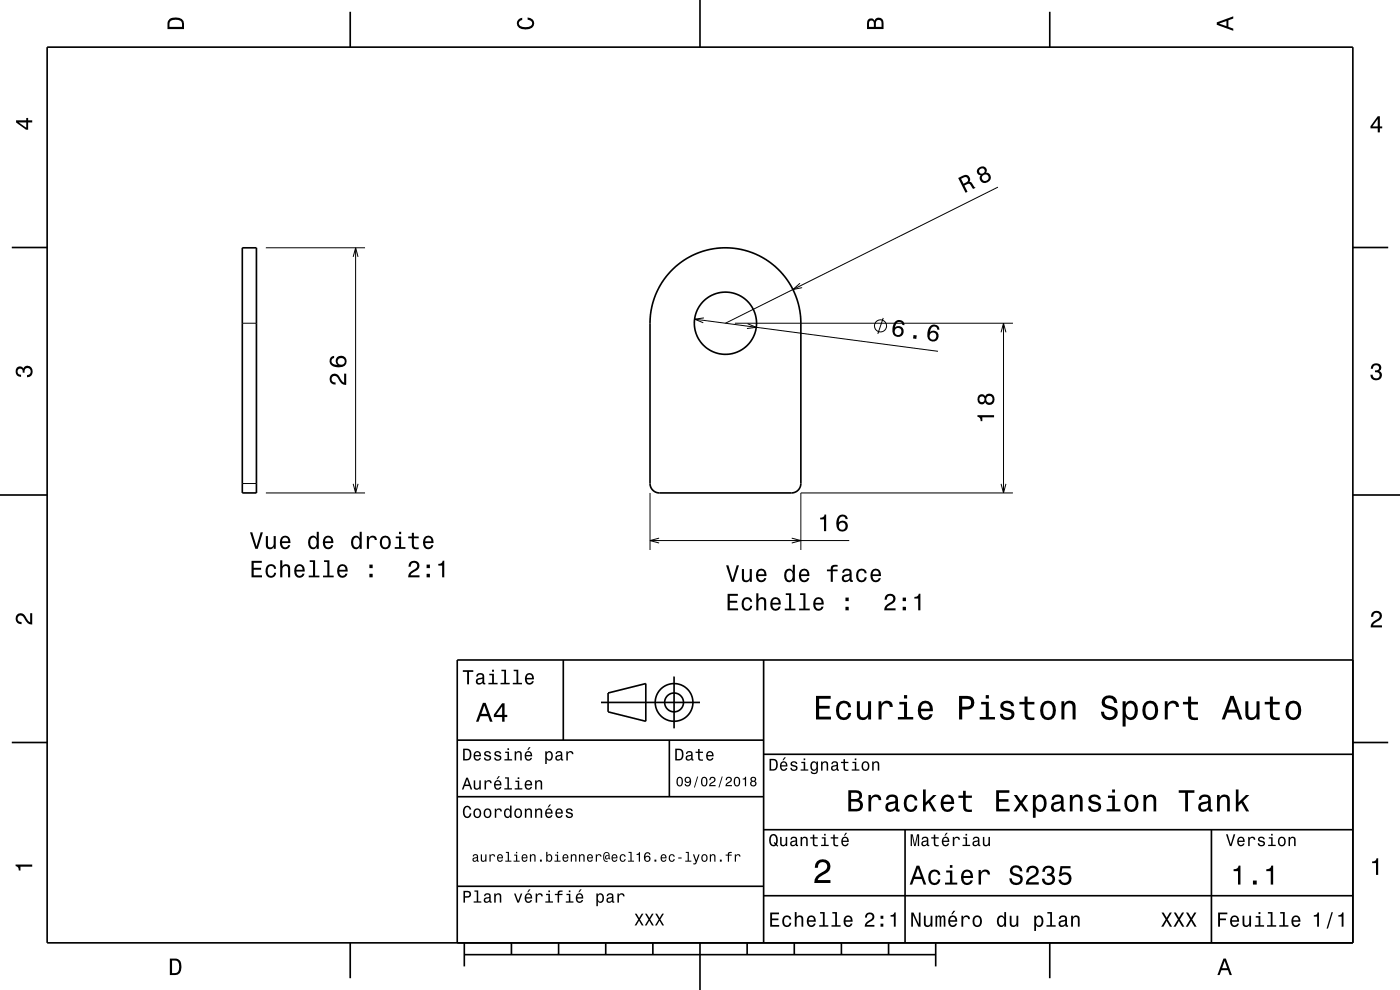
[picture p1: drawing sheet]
<svg xmlns="http://www.w3.org/2000/svg" width="297mm" height="210mm" viewBox="0 0 297 210" stroke-linecap="round" stroke-linejoin="round" font-family="sans-serif">
<g fill="none" stroke="#000" stroke-width=".21">
<path d="M211.7 39.7l-57.8 28.9M56.4 52.6h21M74.9 54.5l.5-1.9 .6 1.9M75.4 52.6v52M51.4 68.6h3M147.4 67.7l51.6 6.8M149.3 67.4l-1.9 .3 1.8 .8M155.9 68.6h59M158.6 68.7l1.8 .7-1.9 .3M169.7 60.1l-1.5 1.3 2-.4M187.4 67.4l-1.2 3.4M212.4 70.5l.5-1.9 .5 1.9"/>
<path d="M212.9 68.6v36M51.4 102.6h3M56.4 104.6h21M74.9 102.6l.5 2 .6-2M137.9 104.6v12.1M137.9 114.7h42.3M139.8 114.2l-1.9 .5 1.9 .5M168 114.2l1.9 .5-1.9 .5M212.4 102.6l.5 2 .5-2M214.9 104.6h-45v12.1"/>
<circle cx="186.8" cy="69.1" r="1.28"/>
</g>
<g fill="none" stroke="#000" stroke-width=".35">
<path d="M10 10h277v190h-277zM74.3 2.5v7.5M148.5 0v10M222.7 2.5v7.5M2.5 52.5h7.5M51.4 52.6h3v52h-3zM142.5 57.3l1.3-1.2 1.7-1.1 3.1-1.5 2-.6 1.7-.3 3.5 .1 1.9 .3 1.7 .5 3.1 1.6 2.8 2.2 1.3 1.5 1.1 1.7 .9 1.7 .7 1.9 .4 1.7 .2 2v34.8a2.01 2.01 0 0 1-2 2h-28a2 2 0 0 1-2-2l.1-35.8 .5-2.7 .9-2.3 1.4-2.4zM287 52.5h7.5M0 105h10M287 105h10M119.5 140v17M162 140v60"/>
<path d="M287 140h-190v60M2.5 157.5h7.5M97 157h65M127.5 149h21M129 147l8-2v8l-8-2zM142 157v12M143 143.5v11M287 157.5h7.5M97 169h65M162 176h125M162 160h125M192 176v24"/>
<path d="M257 176v24M97 188h65M162 190h125M74.3 200v7.5M98.5 202.5h100M98.5 200v5M108.5 200v2.5M118.5 200v2.5M128.5 200v2.5M138.5 200v2.5M148.5 200v10M158.5 200v2.5"/>
<path d="M168.5 200v2.5M178.5 200v2.5M188.5 200v2.5M198.5 200v5M222.7 200v7.5"/>
<circle cx="153.9" cy="68.6" r="6.6"/>
<circle cx="143" cy="149" r="2"/>
<circle cx="143" cy="149" r="4"/>
</g>
<g fill="#000">
<path d="M36 4a2.18 2.18 0 0 0-.5 2.2h3.5v-1.2a1.43 1.43 0 0 0-1.7-1.3zM36.3 4.4a2.15 2.15 0 0 1 2.2 .3l.1 1h-2.6v-1z" fill-rule="evenodd"/>
<path d="M109.9 4.2l.9-.4v.4a.7 .7 0 0 0-.7 .5 .7 .7 0 0 0 .3 .8 1.7 1.7 0 0 0 2.5-.5 .9 .9 0 0 0-1-.8v-.5a1.24 1.24 0 0 1 1.4 1.1 1.24 1.24 0 0 1-1 1.4 2.22 2.22 0 0 1-2.5-.7l-.2-.5z" fill-rule="evenodd"/>
<path d="M184.2 4.2l-.3 .7v1.3h3.5v-1.3a.98 .98 0 0 0-.7-1.1 .98 .98 0 0 0-1.2 .6 .84 .84 0 0 0-1.3-.2zM184.5 4.5a.54 .54 0 0 1 .6-.1 .54 .54 0 0 1 .3 .6v.7h-1zM185.9 4.4a.62 .62 0 0 1 .8-.1 .62 .62 0 0 1 .3 .6v.8h-1.2z" fill-rule="evenodd"/>
<path d="M258.1 4.7v.6l3.5 1.2v-.4l-1-.4v-1.4l1-.4v-.4zM258.6 5l1.6-.5v1z" fill-rule="evenodd"/>
<path d="M3.4 25.5v.5l2.1 1.5h.5v-1.5h.8v-.5h-.8v-.5h-.4v.5zM4 26h1.6v1.1z" fill-rule="evenodd"/>
<path d="M207.5 35.7a.84 .84 0 0 0-.2 .9 .84 .84 0 0 0 .8 .6 1.11 1.11 0 0 0 .3 1.5 1.11 1.11 0 0 0 1.5-.3 1.03 1.03 0 0 0 .2-1.2 1.03 1.03 0 0 0-.9-.6 .88 .88 0 0 0-.2-1.1 .88 .88 0 0 0-1.1-.1zM208.3 37.7a.71 .71 0 0 1 1.4 0 .71 .71 0 0 1-1.4 0zM207.7 36.3a.6 .6 0 0 1 1.2 0 .6 .6 0 0 1-1.2 0z" fill-rule="evenodd"/>
<path d="M292.3 24.7l-1.6 2.1v.4h1.6v.9h.4v-.9h.5v-.4h-.5v-2.1zM292.3 25.2v1.6h-1.1z" fill-rule="evenodd"/>
<path d="M203.3 37.8l1.5 3.1 .5-.2-.7-1.3a.85 .85 0 0 1 1.3-.1l.6 .8 .4-.3-.9-1.2h-.3a.97 .97 0 0 0-.2-1.2 .97 .97 0 0 0-1.2-.2zM203.9 37.9a1.07 1.07 0 0 1 1.2-.2 .6 .6 0 0 1 .3 .6 .6 .6 0 0 1-.5 .4l-.5 .3z" fill-rule="evenodd"/>
<path d="M189.9 68.3l-.4 .5a1.76 1.76 0 0 0 .9 2.7 1.15 1.15 0 0 0 1.3-1.4 1.15 1.15 0 0 0-1.8-.7 1.02 1.02 0 0 1 1-1.1 .57 .57 0 0 1 .5 .6l.5 .1a1.14 1.14 0 0 0-.8-1.1 1.14 1.14 0 0 0-1.2 .4zM189.7 70.3a.75 .75 0 0 1 1.5 0 .75 .75 0 0 1-1.5 0zM193.8 71.1l-.1 .7 .7 .1 .1-.7zM197.3 69.2l-.4 .6a1.75 1.75 0 0 0 .9 2.6 1.15 1.15 0 0 0 1.3-1.4 1.15 1.15 0 0 0-1.8-.6 1.02 1.02 0 0 1 1-1.1 .57 .57 0 0 1 .5 .6l.5 .1a1.14 1.14 0 0 0-.8-1.1 1.14 1.14 0 0 0-1.2 .3zM197.1 71.3a.75 .75 0 0 1 1.5 0 .75 .75 0 0 1-1.5 0z" fill-rule="evenodd"/>
<path d="M291.1 77.4a1.08 1.08 0 0 1 1.4-.2 1.08 1.08 0 0 1 .4 1.2l-.3 .3a1.06 1.06 0 0 1 .5 1.3 1.06 1.06 0 0 1-1.2 .7 1.1 1.1 0 0 1-1.2-1.2h.5a.71 .71 0 0 0 1 .8 .71 .71 0 0 0 .1-1.3h-.6v-.4a.61 .61 0 0 0 .8-.3 .61 .61 0 0 0-.2-.8 .61 .61 0 0 0-.9 .2l-.1 .5h-.5z" fill-rule="evenodd"/>
<path d="M3.6 78a.86 .86 0 0 1 1.4 .2 1.06 1.06 0 0 1 1.2-.6 1.06 1.06 0 0 1 .7 1.2 1.1 1.1 0 0 1-1.2 1.2v-.4a.71 .71 0 0 0 .8-1 .71 .71 0 0 0-1.3-.1v.6h-.4a.61 .61 0 0 0-.3-.8 .61 .61 0 0 0-.8 .2 .61 .61 0 0 0 .2 .8l.6 .2v.4a1.15 1.15 0 0 1-1.2-.6 1.15 1.15 0 0 1 .3-1.3z" fill-rule="evenodd"/>
<path d="M70.2 79.6a1.2 1.2 0 0 0-.2 1.3 1.2 1.2 0 0 0 1.2 .7v-.5a.71 .71 0 0 1-.9-.5 .71 .71 0 0 1 .5-.8 .71 .71 0 0 1 .9 .4 1.8 1.8 0 0 0 1.7 1.5v-2.4h-.4v1.9a2.23 2.23 0 0 1-1.2-1.5 1.11 1.11 0 0 0-1.6-.1zM70.2 75.8a1.33 1.33 0 0 0-.1 1.5 1.33 1.33 0 0 0 1.3 .6 1.63 1.63 0 0 0 2.1-1.3 1.15 1.15 0 0 0-1.5-1.1 1.15 1.15 0 0 0-.4 1.9 1.02 1.02 0 0 1-1.3-.8 .59 .59 0 0 1 .6-.7v-.4zM71.6 76.7a.75 .75 0 0 1 1.5 0 .75 .75 0 0 1-1.5 0z" fill-rule="evenodd"/>
<path d="M207.4 88.1v.3a.78 .78 0 0 1 .6 .9h.4v-.8h2.5v-.4zM207.6 83.9a1.06 1.06 0 0 0-.2 1.4 1.06 1.06 0 0 0 1.3 .4l.3-.4a1.11 1.11 0 0 0 1.5 .4 1.11 1.11 0 0 0 .4-1.5 1.03 1.03 0 0 0-.9-.7 1.03 1.03 0 0 0-1 .6l-.1-.2a.85 .85 0 0 0-1.3 0zM209.2 84.7a.71 .71 0 0 1 1.4 0 .71 .71 0 0 1-1.4 0zM207.7 84.7a.6 .6 0 0 1 1.2 0 .6 .6 0 0 1-1.2 0z" fill-rule="evenodd"/>
<path d="M53 112.9l1.2 3.5h.5l1.1-3.5h-.5l-.9 3-.9-3zM56.4 113.7v1.8a.89 .89 0 0 0 .6 1 .89 .89 0 0 0 1.1-.5v.4h.4v-2.7h-.4v1.6a.65 .65 0 0 1-.4 .8 .65 .65 0 0 1-.8-.4l-.1-2zM59.7 114a1.54 1.54 0 0 0 .8 2.5 1.07 1.07 0 0 0 1.1-.9h-.5l-.2 .4-.4 .1a.76 .76 0 0 1-.7-.9h1.8a1.17 1.17 0 0 0-.5-1.4 1.17 1.17 0 0 0-1.4 .2zM60 114.2a.66 .66 0 0 1 .8-.1 .66 .66 0 0 1 .4 .7h-1.4zM65.6 114a1.58 1.58 0 0 0 .8 2.5l.5-.1 .3-.4v.4h.4v-3.6h-.4v1.3a.9 .9 0 0 0-1.6-.1zM66 114.3a.62 .62 0 0 1 .7-.3 .62 .62 0 0 1 .4 .6 1.12 1.12 0 0 1-.6 1.5 1.19 1.19 0 0 1-.5-1.8zM68.8 114a1.54 1.54 0 0 0 .8 2.5 1.07 1.07 0 0 0 1.1-.9h-.5l-.2 .4-.4 .1a.76 .76 0 0 1-.7-.9h1.8a1.16 1.16 0 0 0-.5-1.4 1.16 1.16 0 0 0-1.4 .2zM69.1 114.2a.66 .66 0 0 1 .8-.1 .66 .66 0 0 1 .4 .7h-1.4zM74.8 114a1.58 1.58 0 0 0 .7 2.5l.5-.1 .3-.4v.4h.4v-3.6h-.4v1.3a.9 .9 0 0 0-1.5-.1zM75.1 114.3a.62 .62 0 0 1 .7-.3 .62 .62 0 0 1 .4 .6 1.12 1.12 0 0 1-.6 1.5 1.19 1.19 0 0 1-.5-1.8zM77.8 113.7v2.7h.5v-1.5a.66 .66 0 0 1 .3-.8 .66 .66 0 0 1 .9 .2v.3h.5a.89 .89 0 0 0-.7-1 .89 .89 0 0 0-1.1 .6v-.5zM80.9 114a1.53 1.53 0 0 0 .8 2.5 1.48 1.48 0 0 0 1.2-1.4 1.48 1.48 0 0 0-1.2-1.5l-.5 .1zM81.2 114.3a.67 .67 0 0 1 .7-.3 .67 .67 0 0 1 .5 .6 1.11 1.11 0 0 1-.7 1.5 1.17 1.17 0 0 1-.5-1.8zM84 113.8v.4h.6v1.8h-.9v.4h2.3v-.4h-.9v-2.2zM84.6 112.8v.5h.5v-.5zM87.4 113v.8h-.8v.4h.8v1.8a1.05 1.05 0 0 0 1.4 .5v-.4a.68 .68 0 0 1-1-.3v-1.6h1v-.4h-1v-.8zM90 114a1.54 1.54 0 0 0 .8 2.5 1.07 1.07 0 0 0 1.1-.9h-.4l-.2 .4-.4 .1a.76 .76 0 0 1-.7-.9h1.8a1.17 1.17 0 0 0-.5-1.4 1.17 1.17 0 0 0-1.5 .2zM90.4 114.2a.66 .66 0 0 1 .8-.1 .66 .66 0 0 1 .3 .7h-1.3z" fill-rule="evenodd"/>
<path d="M154 119.9l1.2 3.5h.5l1.1-3.5h-.5l-.9 3-.9-3zM157.4 120.7v1.8a.89 .89 0 0 0 .6 1 .89 .89 0 0 0 1.1-.5v.4h.4v-2.7h-.5v1.6a.65 .65 0 0 1-.3 .7 .65 .65 0 0 1-.8-.3l-.1-2zM160.7 121a1.54 1.54 0 0 0 .8 2.5 1.06 1.06 0 0 0 1.1-.9h-.5l-.2 .4-.4 .1a.76 .76 0 0 1-.7-.9h1.8a1.16 1.16 0 0 0-.5-1.4 1.16 1.16 0 0 0-1.4 .2zM161 121.2a.66 .66 0 0 1 .8-.1 .66 .66 0 0 1 .3 .7h-1.3zM166.6 121a1.57 1.57 0 0 0 .8 2.5l.5-.1 .3-.4v.4h.4v-3.6h-.4v1.3a.89 .89 0 0 0-1.6-.1zM167 121.3a.62 .62 0 0 1 .7-.3 .62 .62 0 0 1 .4 .6 1.12 1.12 0 0 1-.6 1.5 1.19 1.19 0 0 1-.5-1.8zM169.8 121a1.55 1.55 0 0 0 .8 2.5 1.06 1.06 0 0 0 1.1-.9h-.5l-.2 .4-.4 .1a.76 .76 0 0 1-.7-.9h1.8a1.17 1.17 0 0 0-.5-1.4 1.17 1.17 0 0 0-1.4 .2zM170.1 121.2a.66 .66 0 0 1 .8-.1 .66 .66 0 0 1 .4 .7h-1.4zM175.4 120.8v.4h.8v2.2h.5v-2.2h1v-.4h-1a.5 .5 0 0 1 .6-.6h.4v-.4a1.04 1.04 0 0 0-1.5 .8v.2zM178.9 120.9l-.2 .6h.4a.55 .55 0 0 1 .7-.5 .55 .55 0 0 1 .3 .7l-.2 .1a1 1 0 0 0-1 .2 1 1 0 0 0-.3 1 .94 .94 0 0 0 1.7 .1l.1 .3h.5v-.3l-.2-.1v-1.6a1.02 1.02 0 0 0-1.8-.5zM179.1 122.4l1.1-.4a.77 .77 0 0 1-.2 .9 .77 .77 0 0 1-.9 .1zM181.9 121a1.53 1.53 0 0 0 .9 2.5 1.07 1.07 0 0 0 1.1-1h-.5a.67 .67 0 0 1-.6 .6 .67 .67 0 0 1-.7-.6 1.11 1.11 0 0 1 .7-1.5 .6 .6 0 0 1 .6 .6h.5a1.09 1.09 0 0 0-.8-1 1.09 1.09 0 0 0-1.2 .4zM185 121a1.55 1.55 0 0 0 .8 2.5 1.06 1.06 0 0 0 1-.9h-.4l-.2 .4-.4 .1a.76 .76 0 0 1-.7-.9h1.8a1.17 1.17 0 0 0-.5-1.4 1.17 1.17 0 0 0-1.4 .2zM185.3 121.2a.66 .66 0 0 1 .8-.1 .66 .66 0 0 1 .3 .7h-1.3z" fill-rule="evenodd"/>
<path d="M174 109.8v.4h.8v2.5h.5v-3.6h-.4a.77 .77 0 0 1-.9 .7zM178 109.4a2.39 2.39 0 0 0 .1 3.3 1.16 1.16 0 0 0 1.6-.4 1.16 1.16 0 0 0-.2-1.5 1.16 1.16 0 0 0-1.6 0 1.02 1.02 0 0 1 .8-1.2 .59 .59 0 0 1 .7 .5h.4a1.11 1.11 0 0 0-.7-.9 1.11 1.11 0 0 0-1.1 .2zM177.9 111.6a.75 .75 0 0 1 1.5 0 .75 .75 0 0 1-1.5 0z" fill-rule="evenodd"/>
<path d="M3.6 130.4a1.22 1.22 0 0 1 2 .7l.4 .6 .4 .3v-1.9h.4v2.4a1.8 1.8 0 0 1-1.7-1.4 .71 .71 0 0 0-.9-.5 .71 .71 0 0 0-.5 .8 .71 .71 0 0 0 .9 .5v.5a1.18 1.18 0 0 1-1.2-.7 1.18 1.18 0 0 1 .2-1.3z" fill-rule="evenodd"/>
<path d="M53.4 119v3.5h2.2v-.5h-1.8v-1.1h1.6v-.5h-1.6v-1h1.7v-.4zM56.6 120a1.53 1.53 0 0 0 .9 2.6 1.07 1.07 0 0 0 1.1-1.1h-.4a.67 .67 0 0 1-.7 .7 .67 .67 0 0 1-.7-.6 1.11 1.11 0 0 1 .7-1.5 .59 .59 0 0 1 .6 .6h.5a1.09 1.09 0 0 0-.8-1 1.09 1.09 0 0 0-1.2 .3zM59.4 118.8v3.7h.5v-1.6a.63 .63 0 0 1 .5-.8 .63 .63 0 0 1 .7 .7v1.7h.5v-1.8a.88 .88 0 0 0-.6-1 .88 .88 0 0 0-1.1 .5v-1.4zM62.7 120a1.54 1.54 0 0 0 .8 2.6 1.06 1.06 0 0 0 1.1-.9h-.4l-.3 .3-.3 .2a.76 .76 0 0 1-.7-1h1.7a1.16 1.16 0 0 0-.4-1.3 1.16 1.16 0 0 0-1.5 .1zM63.1 120.3a.66 .66 0 0 1 .8-.2 .66 .66 0 0 1 .3 .8h-1.3zM65.7 118.8v.4h.7v2.9h-.9v.4h2.3v-.4h-1v-3.3zM68.7 118.8v.4h.7v2.9h-.9v.4h2.3v-.4h-.9v-3.3zM71.8 120a1.54 1.54 0 0 0 .8 2.6 1.07 1.07 0 0 0 1.1-.9h-.4l-.3 .3-.3 .2a.76 .76 0 0 1-.7-1h1.8a1.16 1.16 0 0 0-.5-1.3 1.16 1.16 0 0 0-1.5 .1zM72.2 120.3a.66 .66 0 0 1 .8-.2 .66 .66 0 0 1 .3 .8h-1.3zM78.4 121.7v.8h.7v-.8zM78.4 119.8v.7h.7v-.7z" fill-rule="evenodd"/>
<path d="M87 119.3l-.3 .9h.4a.7 .7 0 0 1 .5-.8 .7 .7 0 0 1 .9 .5 .7 .7 0 0 1-.5 .8 1.8 1.8 0 0 0-1.4 1.8h2.4v-.5h-1.9a2.2 2.2 0 0 1 1.5-1.1 1.13 1.13 0 0 0 .1-1.7 1.13 1.13 0 0 0-1.7 .1zM90.5 121.7v.8h.7v-.8zM90.5 119.8v.7h.7v-.7zM93 119.6v.4h.8v2.5h.5v-3.6h-.4a.77 .77 0 0 1-.9 .7z" fill-rule="evenodd"/>
<path d="M154.4 126v3.5h2.2v-.5h-1.8v-1.1h1.6v-.5h-1.6v-1h1.7v-.4zM157.6 127a1.52 1.52 0 0 0 .9 2.6 1.06 1.06 0 0 0 1.1-1.1h-.4a.67 .67 0 0 1-.7 .7 .67 .67 0 0 1-.7-.6 1.11 1.11 0 0 1 .7-1.5 .6 .6 0 0 1 .6 .6h.5a1.09 1.09 0 0 0-.8-1 1.09 1.09 0 0 0-1.2 .3zM160.4 125.8v3.7h.5v-1.6a.63 .63 0 0 1 .4-.8 .63 .63 0 0 1 .8 .4v2h.4v-1.8a.88 .88 0 0 0-.6-1 .88 .88 0 0 0-1 .5v-1.4zM163.7 127a1.54 1.54 0 0 0 .8 2.6 1.06 1.06 0 0 0 1.1-.9h-.4l-.3 .3-.3 .2a.76 .76 0 0 1-.7-1h1.7a1.16 1.16 0 0 0-.4-1.3 1.16 1.16 0 0 0-1.5 .1zM164.1 127.3a.66 .66 0 0 1 .8-.2 .66 .66 0 0 1 .3 .8h-1.3zM166.7 125.8v.4h.7v2.9h-.9v.4h2.2v-.4h-.9v-3.3zM169.7 125.8v.4h.7v2.9h-.9v.4h2.3v-.4h-.9v-3.3zM172.8 127a1.54 1.54 0 0 0 .8 2.6 1.06 1.06 0 0 0 1.1-.9h-.4l-.3 .3-.3 .2a.76 .76 0 0 1-.7-1h1.8a1.16 1.16 0 0 0-.5-1.3 1.16 1.16 0 0 0-1.5 .1zM173.2 127.3a.66 .66 0 0 1 .8-.2 .66 .66 0 0 1 .3 .8h-1.3zM179.4 128.7v.8h.7v-.8zM179.4 126.8v.7h.7v-.7z" fill-rule="evenodd"/>
<path d="M188 126.3l-.3 .9h.4a.71 .71 0 0 1 .5-.8 .71 .71 0 0 1 .9 .5 .71 .71 0 0 1-.5 .8 1.81 1.81 0 0 0-1.4 1.8h2.4v-.5h-1.9a2.23 2.23 0 0 1 1.5-1.1 1.13 1.13 0 0 0 .1-1.7 1.13 1.13 0 0 0-1.7 .1zM191.5 128.7v.8h.7v-.8zM191.5 126.8v.7h.7v-.7zM194 126.6v.4h.8v2.5h.5v-3.6h-.4a.78 .78 0 0 1-.9 .7z" fill-rule="evenodd"/>
<path d="M291.2 129.9a1.18 1.18 0 0 1 1.9 .3 1.18 1.18 0 0 1-1 1.7l-.5 .3-.3 .5h1.9v.4h-2.4a1.8 1.8 0 0 1 1.4-1.8 .71 .71 0 0 0 .5-.8 .71 .71 0 0 0-.9-.5 .71 .71 0 0 0-.5 .8h-.4z" fill-rule="evenodd"/>
<path d="M98.2 158.8v2.5h.9a1.37 1.37 0 0 0 .7-2.2 1.56 1.56 0 0 0-1.6-.3zM98.6 159.1a.98 .98 0 0 1 1.1 .7 .98 .98 0 0 1-.6 1.2h-.5zM100.7 159.6a1.04 1.04 0 0 0-.2 1.2 1.04 1.04 0 0 0 1 .5l.5-.5h-.3l-.4 .3a.54 .54 0 0 1-.5-.7h1.3a.83 .83 0 0 0-.4-.9 .83 .83 0 0 0-1 .1zM100.9 159.7l.2-.1a.47 .47 0 0 1 .5 .1 .47 .47 0 0 1 .1 .5h-.9zM102.9 159.5l-.2 .1a.69 .69 0 0 0 .9 .9l.2 .1a.43 .43 0 0 1-.4 .5 .43 .43 0 0 1-.4-.4h-.3a.74 .74 0 0 0 .9 .7 .74 .74 0 0 0 .5-1l-1-.4a.38 .38 0 0 1 .3-.5 .38 .38 0 0 1 .4 .4h.3a.78 .78 0 0 0-1.2-.4zM105.1 159.5l-.2 .1a.69 .69 0 0 0 .9 .9l.2 .1a.43 .43 0 0 1-.4 .5 .43 .43 0 0 1-.5-.4h-.3a.74 .74 0 0 0 .9 .7 .74 .74 0 0 0 .5-1l-.9-.4a.38 .38 0 0 1 .3-.5 .38 .38 0 0 1 .4 .4h.3a.77 .77 0 0 0-1.2-.4zM107.2 159.4v.3h.5v1.3h-.7v.3h1.6v-.3h-.6v-1.6zM107.7 158.7v.4h.3v-.4zM109.2 159.4v1.9h.3v-1.1a.45 .45 0 0 1 .4-.6 .45 .45 0 0 1 .5 .5v1.2h.3v-1.3a.63 .63 0 0 0-.5-.7 .63 .63 0 0 0-.7 .4v-.3zM112.2 158.5l-.4 .6h.3l.5-.6zM111.5 159.6a1.04 1.04 0 0 0-.2 1.2 1.04 1.04 0 0 0 1.1 .5l.5-.5h-.3l-.5 .3a.54 .54 0 0 1-.5-.7h1.3a.83 .83 0 0 0-.4-.9 .83 .83 0 0 0-1 .1zM111.8 159.7l.1-.1a.48 .48 0 0 1 .5 .1 .48 .48 0 0 1 .2 .5h-1zM115.7 159.4v2.7h.3v-1.1a.66 .66 0 0 0 .7 .4 .66 .66 0 0 0 .5-.6 .91 .91 0 0 0 0-1.1 .91 .91 0 0 0-1-.3l-.2 .3v-.3zM116.1 159.8a.45 .45 0 0 1 .5-.2 .45 .45 0 0 1 .3 .4 .65 .65 0 0 1 .1 .8 .65 .65 0 0 1-.7 .2 .98 .98 0 0 1-.2-1.2zM118.1 159.5l-.2 .4h.3a.39 .39 0 0 1 .4-.3 .39 .39 0 0 1 .3 .5h-.1a.65 .65 0 0 0-1 .4 .65 .65 0 0 0 .6 .9l.6-.3 .1 .2h.4v-.2l-.2-.1v-1.1a.72 .72 0 0 0-.5-.6 .72 .72 0 0 0-.7 .2zM118.2 160.6l.8-.3a.55 .55 0 0 1-.2 .7 .55 .55 0 0 1-.6 0zM120.1 159.4v1.9h.4v-1.1a.47 .47 0 0 1 .2-.6 .47 .47 0 0 1 .6 .2v.2h.4a.64 .64 0 0 0-.5-.7 .64 .64 0 0 0-.8 .4v-.3z" fill-rule="evenodd"/>
<path d="M98.2 142.2v.3h.9v2.7h.4v-2.7h.9v-.3zM101.3 143l-.3 .5h.4a.47 .47 0 0 1 .5-.4 .47 .47 0 0 1 .4 .6l-.2 .1a.84 .84 0 0 0-1 .2 .84 .84 0 0 0 0 1.1 .9 .9 0 0 0 1.3-.2l.1 .2 .5 .1v-.3l-.3-.1v-1.3a.87 .87 0 0 0-1.4-.5zM101.4 144.3l.9-.3a.66 .66 0 0 1-.1 .7 .66 .66 0 0 1-.8 .1zM103.8 142.9v.3h.6v1.6h-.8v.4h2v-.4h-.8v-1.9zM104.4 142.1v.4h.4v-.4zM106.4 142.1v.3h.6v2.4h-.8v.4h1.9v-.4h-.7v-2.7zM109 142.1v.3h.6v2.4h-.8v.4h1.9v-.4h-.7v-2.7zM111.6 143.1a1.32 1.32 0 0 0 .7 2.1 .9 .9 0 0 0 .9-.7h-.3l-.2 .3-.4 .1a.65 .65 0 0 1-.6-.8h1.6a1 1 0 0 0-.4-1.2 1 1 0 0 0-1.3 .2zM111.9 143.3a.57 .57 0 0 1 .7-.1 .57 .57 0 0 1 .3 .6h-1.2z" fill-rule="evenodd"/>
<path d="M102.4 149.1l-1.4 4h.5l.4-1.2h1.6l.4 1.2h.6l-1.5-4zM102.7 149.7l.7 1.7h-1.3zM106.5 149.2l-1.7 2.4v.5h1.7v1h.5v-1h.6v-.5h-.6v-2.4zM106.5 149.9v1.7h-1.3z" fill-rule="evenodd"/>
<path d="M143.2 158.8v2.5h.9a1.37 1.37 0 0 0 .7-2.2 1.56 1.56 0 0 0-1.6-.3zM143.6 159.1a.98 .98 0 0 1 1.1 .7 .98 .98 0 0 1-.6 1.2h-.5zM145.7 159.5l-.2 .4h.3a.39 .39 0 0 1 .5-.3 .39 .39 0 0 1 .3 .5h-.2a.65 .65 0 0 0-.9 .4 .65 .65 0 0 0 .5 .9l.7-.3v.2h.4v-.2l-.1-.1-.1-1.1a.73 .73 0 0 0-.4-.6 .73 .73 0 0 0-.8 .2zM145.8 160.6l.8-.3a.55 .55 0 0 1-.1 .7 .55 .55 0 0 1-.7 0zM148.1 158.9v.5h-.5v.3h.5v1.3a.75 .75 0 0 0 1 .4v-.3a.48 .48 0 0 1-.7-.3v-1.1h.7v-.3h-.7v-.5zM150 159.6a1.04 1.04 0 0 0-.2 1.2 1.04 1.04 0 0 0 1.1 .5l.5-.5h-.4l-.4 .3a.54 .54 0 0 1-.5-.7h1.3a.83 .83 0 0 0-.4-.9 .83 .83 0 0 0-1 .1zM150.3 159.7l.1-.1a.48 .48 0 0 1 .5 .1 .48 .48 0 0 1 .2 .5h-1z" fill-rule="evenodd"/>
<path d="M173.1 147.6v5h3.2v-.6h-2.5v-1.7h2.2v-.6h-2.2v-1.5h2.4v-.6zM177.8 149.2a2.59 2.59 0 0 0 .5 3.4 1.58 1.58 0 0 0 2.3-1.4h-.6a.95 .95 0 0 1-.9 1 .95 .95 0 0 1-1-.9 1.59 1.59 0 0 1 .9-2.1 .85 .85 0 0 1 .9 .8h.7a1.56 1.56 0 0 0-1.1-1.3 1.56 1.56 0 0 0-1.7 .5zM181.8 148.8v2.5a1.27 1.27 0 0 0 .9 1.4 1.27 1.27 0 0 0 1.5-.7v.6h.6v-3.8h-.6v2.2a.92 .92 0 0 1-.6 1.1 .92 .92 0 0 1-1.2-.4v-2.9zM186.4 148.8v3.8h.6v-2.2a.95 .95 0 0 1 .5-1.1 .95 .95 0 0 1 1.2 .3l.1 .4h.6a1.28 1.28 0 0 0-1-1.4 1.28 1.28 0 0 0-1.4 .8v-.6zM190.8 148.9v.5h1v2.7h-1.3v.5h3.2v-.5h-1.3v-3.2zM191.8 147.4v.8h.6v-.8zM195.1 149.2a2.62 2.62 0 0 0 .5 3.4 1.57 1.57 0 0 0 2.2-1.1h-.6l-.3 .5-.5 .2a1.08 1.08 0 0 1-1-1.3h2.5a1.66 1.66 0 0 0-.7-2 1.66 1.66 0 0 0-2.1 .3zM195.6 149.5a.94 .94 0 0 1 1.2-.2 .94 .94 0 0 1 .5 1h-1.9zM203.5 147.6v5h.6v-2.1h.8a1.47 1.47 0 0 0 1.8-1.2 1.47 1.47 0 0 0-1.5-1.7zM204.1 148.2a1.6 1.6 0 0 1 1.8 .5 .86 .86 0 0 1 0 .9 .86 .86 0 0 1-.9 .3h-.9zM208.1 148.9v.5h1v2.7h-1.3v.5h3.3v-.5h-1.3v-3.2zM209.1 147.4v.8h.7v-.8zM212.6 148.9a1.08 1.08 0 0 0-.3 1.2 1.08 1.08 0 0 0 1 .7l1.1 .4a.57 .57 0 0 1 .2 .6 .57 .57 0 0 1-.5 .4 .96 .96 0 0 1-1.4-.8h-.6a1.6 1.6 0 0 0 1.3 1.4 1.6 1.6 0 0 0 1.7-.8 1.13 1.13 0 0 0-1-1.6l-1.1-.3-.2-.4a.87 .87 0 0 1 .9-.5 .87 .87 0 0 1 .8 .6h.6a1.4 1.4 0 0 0-2.1-1.1zM217.4 147.8v1.1h-1.1v.5h1.1v2.6l.2 .4 .4 .3h1.4v-.5a.97 .97 0 0 1-1.4-.5v-2.3h1.4v-.5h-1.4v-1.1zM221.1 149.2a2.56 2.56 0 0 0 .5 3.4 1.72 1.72 0 0 0 1.8-.2 1.72 1.72 0 0 0 .6-1.7 1.7 1.7 0 0 0-.9-1.9 1.7 1.7 0 0 0-2 .4zM221.6 149.6a.96 .96 0 0 1 1-.4 .96 .96 0 0 1 .7 .8 1.59 1.59 0 0 1-1 2.2 1.19 1.19 0 0 1-1-1.5zM225.2 148.8v3.8h.6v-2.2a.97 .97 0 0 1 .5-1.1 .97 .97 0 0 1 1.1 .2l.1 .7v2.4h.7v-2.5a1.27 1.27 0 0 0-.9-1.4 1.27 1.27 0 0 0-1.5 .6v-.5zM234.1 147.9a1.38 1.38 0 0 0-.3 1.5 1.38 1.38 0 0 0 1.3 .9 1.25 1.25 0 0 1 1.4 .9 1.15 1.15 0 0 1-1.3 .9 1.15 1.15 0 0 1-1-1.1h-.7a1.8 1.8 0 0 0 1.7 1.8 1.8 1.8 0 0 0 1.9-1.6 1.46 1.46 0 0 0-1.5-1.4l-.6-.2a.83 .83 0 0 1-.5-1.1 .83 .83 0 0 1 1.2-.3l.5 .5 .1 .4h.7a1.67 1.67 0 0 0-1-1.6 1.67 1.67 0 0 0-1.9 .4zM238.2 148.8v5.3h.6v-2.1a1.32 1.32 0 0 0 1.4 .7 1.32 1.32 0 0 0 1.1-1.1 2.43 2.43 0 0 0-.8-2.8 1.21 1.21 0 0 0-1.7 .5v-.5zM239.1 149.6a.9 .9 0 0 1 .9-.4 .9 .9 0 0 1 .7 .8 1.61 1.61 0 0 1-.9 2.2 1.18 1.18 0 0 1-1-1.5zM242.8 149.2a2.56 2.56 0 0 0 .5 3.4 1.72 1.72 0 0 0 1.8-.2 1.72 1.72 0 0 0 .6-1.7 1.7 1.7 0 0 0-.9-1.9 1.7 1.7 0 0 0-2 .4zM243.3 149.6a.96 .96 0 0 1 1-.4 .96 .96 0 0 1 .7 .8 1.59 1.59 0 0 1-1 2.2 1.19 1.19 0 0 1-1-1.5zM247.1 148.8v3.8h.6v-2.2a.95 .95 0 0 1 .5-1.1 .95 .95 0 0 1 1.2 .3l.1 .4h.6a1.28 1.28 0 0 0-1-1.4 1.28 1.28 0 0 0-1.4 .8v-.6zM252 147.8v1.1h-1v.5h1l.1 2.6 .2 .4 .4 .3h1.4v-.5a.97 .97 0 0 1-1.4-.5v-2.3h1.4v-.5h-1.4v-1.1zM261 147.6l-1.8 5h.6l.6-1.4h2l.5 1.4h.7l-1.9-5zM261.4 148.3l.7 2.2h-1.5zM264.2 148.8v2.5a1.27 1.27 0 0 0 .9 1.4 1.27 1.27 0 0 0 1.5-.7v.6h.6v-3.8h-.6v2.2a.92 .92 0 0 1-.6 1.1 .92 .92 0 0 1-1.1-.4l-.1-2.9zM269.4 147.8v1.1h-1.1v.5h1.1v2.6l.2 .4 .4 .3 .7 .1 .8-.1v-.5a.97 .97 0 0 1-1.4-.5l-.1-2.3h1.5v-.5h-1.5v-1.1zM273.1 149.2a2.56 2.56 0 0 0 .6 3.4 1.72 1.72 0 0 0 1.8-.2 1.72 1.72 0 0 0 .6-1.7 1.7 1.7 0 0 0-.9-1.9 1.7 1.7 0 0 0-2.1 .4zM273.6 149.6a.96 .96 0 0 1 1-.4 .96 .96 0 0 1 .7 .8 1.59 1.59 0 0 1-.9 2.2 1.19 1.19 0 0 1-1.1-1.5z" fill-rule="evenodd"/>
<path d="M98.9 165l-.9 2.5h.3l.3-.8h1l.2 .8h.4l-.9-2.5zM99.1 165.3l.4 1.1h-.8zM100.5 165.5v1.3a.63 .63 0 0 0 .4 .7 .63 .63 0 0 0 .8-.3v.3h.3v-2h-.3v1.2a.46 .46 0 0 1-.3 .5 .46 .46 0 0 1-.6-.2v-1.5zM102.8 165.5v2h.3v-1.1a.47 .47 0 0 1 .3-.6 .47 .47 0 0 1 .6 .2v.1h.3a.64 .64 0 0 0-.5-.6 .64 .64 0 0 0-.7 .4v-.4zM105.7 164.7l-.4 .6h.3l.5-.6zM105 165.7a1.04 1.04 0 0 0-.2 1.2 1.04 1.04 0 0 0 1.1 .6l.5-.6h-.4l-.4 .4a.54 .54 0 0 1-.5-.7h1.3a.83 .83 0 0 0-.4-1 .83 .83 0 0 0-1 .1zM105.3 165.9l.1-.1a.48 .48 0 0 1 .5 .1 .48 .48 0 0 1 .2 .4h-1zM107.1 164.9v.2h.5v2.1h-.6v.3h1.6v-.3h-.6v-2.3zM109.3 165.6v.3h.5v1.3h-.6v.3h1.6v-.3h-.6v-1.6zM109.8 164.9v.3h.4v-.3zM111.5 165.7a1.04 1.04 0 0 0-.2 1.2 1.04 1.04 0 0 0 1.1 .6l.5-.6h-.3l-.5 .4a.54 .54 0 0 1-.5-.7h1.3a.83 .83 0 0 0-.4-1 .83 .83 0 0 0-1 .1zM111.8 165.9l.1-.1a.48 .48 0 0 1 .5 .1 .48 .48 0 0 1 .2 .4h-1zM113.5 165.5v2h.3v-1.1a.45 .45 0 0 1 .3-.6 .45 .45 0 0 1 .6 .2v1.5h.3v-1.3a.63 .63 0 0 0-.4-.7 .63 .63 0 0 0-.8 .3v-.3z" fill-rule="evenodd"/>
<path d="M98.4 171.2a1.45 1.45 0 0 0 .7 2.3 .94 .94 0 0 0 .9-1h-.3a.59 .59 0 0 1-.8 .7 1.31 1.31 0 0 1 .2-2l.3 .1 .2 .4h.4a.85 .85 0 0 0-.6-.8 .85 .85 0 0 0-1 .3zM100.6 171.7a1.04 1.04 0 0 0-.1 1.3 1.04 1.04 0 0 0 1.1 .5 1.04 1.04 0 0 0 .5-1.3 1.04 1.04 0 0 0-1.2-.7zM100.9 171.9a.48 .48 0 0 1 .5-.1 .48 .48 0 0 1 .3 .4 .66 .66 0 0 1 0 .7 .66 .66 0 0 1-.7 .3 .98 .98 0 0 1-.1-1.3zM102.8 171.7a1.04 1.04 0 0 0-.2 1.3 1.04 1.04 0 0 0 1.2 .5 1.04 1.04 0 0 0 .5-1.3 1.04 1.04 0 0 0-1.2-.7zM103 171.9a.48 .48 0 0 1 .5-.1 .48 .48 0 0 1 .4 .4 .66 .66 0 0 1 0 .7 .66 .66 0 0 1-.7 .3 .97 .97 0 0 1-.2-1.3zM105 171.5v2h.3v-1.1a.47 .47 0 0 1 .2-.6 .47 .47 0 0 1 .6 .2l.1 .1h.3a.64 .64 0 0 0-.5-.6 .64 .64 0 0 0-.7 .4v-.4zM107.1 171.7a1.06 1.06 0 0 0-.2 1.2 1.06 1.06 0 0 0 .9 .6l.4-.3v.3h.3v-2.6h-.3v.9a.63 .63 0 0 0-1.1-.1zM107.4 171.9a.44 .44 0 0 1 .4-.1 .44 .44 0 0 1 .4 .4 .65 .65 0 0 1 0 .7 .65 .65 0 0 1-.7 .3l-.2-.4zM109.3 171.7a1.04 1.04 0 0 0-.1 1.3 1.04 1.04 0 0 0 1.1 .5 1.04 1.04 0 0 0 .5-1.3 1.04 1.04 0 0 0-1.2-.7zM109.5 171.9a.48 .48 0 0 1 .6-.1 .48 .48 0 0 1 .3 .4 .66 .66 0 0 1 0 .7 .66 .66 0 0 1-.7 .3 .98 .98 0 0 1-.2-1.3zM111.4 171.5v2h.3v-1.1a.45 .45 0 0 1 .3-.7 .45 .45 0 0 1 .5 .6v1.2h.4v-1.3a.63 .63 0 0 0-.5-.7 .63 .63 0 0 0-.7 .3v-.3zM113.5 171.5v2h.3v-1.1a.45 .45 0 0 1 .3-.6 .45 .45 0 0 1 .6 .2v1.5h.3v-1.3a.63 .63 0 0 0-.4-.7 .63 .63 0 0 0-.8 .3v-.3zM116.5 170.7l-.3 .6h.2l.5-.6zM115.9 171.7a1.04 1.04 0 0 0-.2 1.2 1.04 1.04 0 0 0 1 .6l.5-.6h-.3l-.4 .4a.54 .54 0 0 1-.5-.7h1.2a.83 .83 0 0 0-.3-1 .83 .83 0 0 0-1 .1zM116.1 171.9l.2-.1a.47 .47 0 0 1 .4 .1 .47 .47 0 0 1 .2 .4h-.9zM118 171.7a1.04 1.04 0 0 0-.2 1.2 1.04 1.04 0 0 0 1.1 .6l.5-.6h-.3l-.5 .4a.53 .53 0 0 1-.5-.7h1.3a.83 .83 0 0 0-.3-1 .83 .83 0 0 0-1.1 .1zM118.3 171.9l.1-.1a.47 .47 0 0 1 .5 .1 .47 .47 0 0 1 .2 .4h-1zM120.2 171.6l-.1 .2a.69 .69 0 0 0 .8 .9l.3 .1a.43 .43 0 0 1-.4 .5 .43 .43 0 0 1-.5-.4h-.3a.74 .74 0 0 0 .9 .7 .74 .74 0 0 0 .5-1.1l-1-.3a.38 .38 0 0 1 .3-.5 .38 .38 0 0 1 .5 .3h.3a.77 .77 0 0 0-1.3-.4z" fill-rule="evenodd"/>
<path d="M143.7 165a1.16 1.16 0 0 0 .5 1.8 1.16 1.16 0 0 0 .5-1.8 .63 .63 0 0 0-1 0zM144 165.1l.2-.1a.98 .98 0 0 1 0 1.6l-.2-.1-.2-.3v-.7zM145.4 165a.66 .66 0 0 0 0 .9 .66 .66 0 0 0 .9 0 .56 .56 0 0 1-.6 .7l-.2-.3h-.3a.7 .7 0 0 0 .9 .5 .7 .7 0 0 0 .5-.8 .81 .81 0 0 0-.2-1 .81 .81 0 0 0-1 0zM145.5 165.4a.42 .42 0 0 1 .8 0 .42 .42 0 0 1-.8 0zM147.9 164.7l-.7 2.3h.2l.7-2.3zM148.9 165a1.15 1.15 0 0 0 .5 1.8 1.16 1.16 0 0 0 .5-1.8 .63 .63 0 0 0-1 0zM149.2 165.1l.2-.1a.98 .98 0 0 1 0 1.6l-.2-.1-.2-.3v-.7zM150.7 164.9l-.2 .6h.2a.4 .4 0 0 1 .3-.5 .4 .4 0 0 1 .5 .3 .4 .4 0 0 1-.3 .5l-.1 .1a.95 .95 0 0 0-.7 .9h1.4v-.3h-1.1l.5-.4a.67 .67 0 0 0 .5-1 .67 .67 0 0 0-1-.2zM153.1 164.7l-.7 2.3h.2l.7-2.3zM154.1 164.9l-.2 .6h.3a.4 .4 0 0 1 .3-.5 .4 .4 0 0 1 .5 .3 .4 .4 0 0 1-.3 .5l-.2 .1a.93 .93 0 0 0-.6 .9h1.4v-.3h-1.1l.5-.4a.67 .67 0 0 0 .5-1 .67 .67 0 0 0-1.1-.2zM155.8 165a1.15 1.15 0 0 0 .5 1.8 1.16 1.16 0 0 0 .5-1.8 .63 .63 0 0 0-1 0zM156.1 165.1l.2-.1a.98 .98 0 0 1 0 1.6l-.2-.1-.2-.3v-.7zM157.6 165.1v.3h.4v1.4h.3v-2zM159.4 164.9l-.2 .5 .2 .3a.62 .62 0 0 0-.1 .9 .62 .62 0 0 0 1 0 .62 .62 0 0 0-.1-.9 .57 .57 0 0 0 0-.9 .57 .57 0 0 0-.8 .1zM159.4 166.2a.41 .41 0 0 1 .8 0 .41 .41 0 0 1-.8 0zM159.5 165.3a.34 .34 0 0 1 .6 0 .34 .34 0 0 1-.6 0z" fill-rule="evenodd"/>
<path d="M163.2 161v2.5h.9a1.37 1.37 0 0 0 .7-2.2 1.58 1.58 0 0 0-1.6-.3zM163.6 161.3a.98 .98 0 0 1 1.1 .7 .98 .98 0 0 1-.6 1.2h-.5zM166.4 160.7l-.4 .6h.2l.5-.6zM165.7 161.7a1.04 1.04 0 0 0-.2 1.2 1.04 1.04 0 0 0 1 .6l.5-.6h-.3l-.4 .4a.54 .54 0 0 1-.5-.7h1.3a.83 .83 0 0 0-.4-1 .83 .83 0 0 0-1 .1zM165.9 161.9l.2-.1a.48 .48 0 0 1 .5 .1 .48 .48 0 0 1 .1 .4h-.9zM167.9 161.6l-.2 .2a.68 .68 0 0 0 .9 .9l.2 .1a.43 .43 0 0 1-.4 .5 .43 .43 0 0 1-.4-.4h-.3a.74 .74 0 0 0 .9 .7 .74 .74 0 0 0 .5-1.1l-1-.3a.38 .38 0 0 1 .3-.5 .38 .38 0 0 1 .4 .4l.3-.1a.78 .78 0 0 0-1.2-.4zM170 161.6v.3h.5v1.3h-.7v.3h1.7v-.3h-.7v-1.6zM170.5 160.9v.3h.3v-.3zM172.1 161.7a1.06 1.06 0 0 0-.2 1.2 1.06 1.06 0 0 0 .9 .6l.4-.3a.52 .52 0 0 1-.2 .7 .52 .52 0 0 1-.7-.3h-.3a.78 .78 0 0 0 .9 .6 .78 .78 0 0 0 .6-.8v-1.9h-.3v.4l-.2-.3a.64 .64 0 0 0-.9 .1zM172.4 161.9a.45 .45 0 0 1 .4-.1 .45 .45 0 0 1 .4 .4 .65 .65 0 0 1 0 .7 .65 .65 0 0 1-.7 .3l-.2-.4zM174.2 161.5v2h.3v-1.1a.45 .45 0 0 1 .3-.6 .45 .45 0 0 1 .5 .2l.1 1.5h.3v-1.3a.63 .63 0 0 0-.5-.7 .63 .63 0 0 0-.7 .3v-.3zM176.6 161.6l-.2 .5h.3a.39 .39 0 0 1 .4-.4 .39 .39 0 0 1 .3 .6h-.1a.65 .65 0 0 0-1 .4 .65 .65 0 0 0 .6 .8l.6-.3 .1 .2 .4 .1-.2-.4v-1a.73 .73 0 0 0-1.2-.5zM176.7 162.7l.8-.2a.55 .55 0 0 1-.2 .6 .55 .55 0 0 1-.6 .1zM178.9 161v.6h-.5v.3h.5l.1 1.3a.75 .75 0 0 0 1 .3v-.3a.48 .48 0 0 1-.7-.2v-1.1h.7v-.3h-.7v-.6zM180.8 161.6v.3h.5v1.3h-.6v.3h1.6v-.3h-.6v-1.6zM181.3 160.9v.3h.4v-.3zM183 161.7a1.04 1.04 0 0 0-.2 1.3 1.04 1.04 0 0 0 1.2 .5 1.04 1.04 0 0 0 .4-1.3 1.04 1.04 0 0 0-1.2-.7zM183.2 161.9a.48 .48 0 0 1 .5-.1 .48 .48 0 0 1 .4 .4 .66 .66 0 0 1 0 .7 .66 .66 0 0 1-.7 .3 .98 .98 0 0 1-.2-1.3zM185 161.5v2h.3v-1.1a.45 .45 0 0 1 .3-.6 .45 .45 0 0 1 .6 .2v1.5h.3v-1.3a.63 .63 0 0 0-.4-.7 .63 .63 0 0 0-.8 .3v-.3z" fill-rule="evenodd"/>
<path d="M163.4 177.2a1.45 1.45 0 0 0 .7 2.3l.5-.2 .3 .3 .2-.2-.3-.3a1.53 1.53 0 0 0-.5-2.2l-.6 .1zM163.8 177.3l.3-.1a1.21 1.21 0 0 1 .5 1.7l-.3-.3-.2 .2 .3 .3a.45 .45 0 0 1-.7-.1 1.62 1.62 0 0 1 .1-1.7zM165.5 177.5v1.3a.63 .63 0 0 0 .4 .7 .63 .63 0 0 0 .8-.3v.3h.3v-2h-.3v1.2a.46 .46 0 0 1-.3 .5 .46 .46 0 0 1-.6-.2v-1.5zM167.9 177.6l-.2 .5h.3a.39 .39 0 0 1 .5-.4 .39 .39 0 0 1 .2 .6h-.1a.65 .65 0 0 0-.9 .4 .65 .65 0 0 0 .5 .8l.6-.3 .1 .2 .4 .1v-.3h-.2v-1.1a.73 .73 0 0 0-1.2-.5zM168 178.7l.8-.2a.55 .55 0 0 1-.2 .6 .55 .55 0 0 1-.6 .1zM169.8 177.5v2h.4v-1.1a.45 .45 0 0 1 .2-.6 .45 .45 0 0 1 .6 .2v1.5h.3v-1.3a.63 .63 0 0 0-.4-.7 .63 .63 0 0 0-.8 .3v-.3zM172.4 177v.6h-.5v.3h.5l.1 1.3a.75 .75 0 0 0 1 .3v-.3a.49 .49 0 0 1-.7-.2v-1.1h.7v-.3h-.7v-.6zM174.3 177.6v.3h.5v1.3h-.6v.3h1.6v-.3h-.6v-1.6zM174.8 176.9v.3h.4v-.3zM176.8 177v.6h-.6v.3h.6v1.3a.74 .74 0 0 0 1 .3v-.3a.49 .49 0 0 1-.7-.2v-1.1h.7v-.3h-.7v-.6zM179.4 176.7l-.4 .6h.2l.5-.6zM178.7 177.7a1.04 1.04 0 0 0-.2 1.2 1.04 1.04 0 0 0 1 .6l.5-.6h-.3l-.4 .4a.54 .54 0 0 1-.5-.7h1.3a.83 .83 0 0 0-.4-1 .83 .83 0 0 0-1 .1zM178.9 177.9l.2-.1a.48 .48 0 0 1 .5 .1 .48 .48 0 0 1 .1 .4h-.9z" fill-rule="evenodd"/>
<path d="M180 167.6v4.5h1.7a1.26 1.26 0 0 0 1.3-.9 1.26 1.26 0 0 0-.7-1.5 1.1 1.1 0 0 0 .5-1.4 1.1 1.1 0 0 0-1.2-.7zM180.6 168.2h.9a.68 .68 0 0 1 .8 .7 .68 .68 0 0 1-.9 .6h-.8zM180.6 170h.9a.79 .79 0 0 1 1 .8 .79 .79 0 0 1-.9 .8h-1zM184.2 168.6v3.5h.6v-2a.85 .85 0 0 1 .5-1 .85 .85 0 0 1 1 .3l.1 .3h.6a1.15 1.15 0 0 0-.9-1.2 1.15 1.15 0 0 0-1.3 .7v-.6zM188.3 168.8l-.3 .4v.5h.5a.71 .71 0 0 1 .8-.7 .71 .71 0 0 1 .5 1h-.2a1.46 1.46 0 0 0-1.8 1.2 .94 .94 0 0 0 1.1 1l.6-.1 .5-.4 .1 .4h.8v-.4l-.4-.1v-2a1.31 1.31 0 0 0-.9-1.1 1.31 1.31 0 0 0-1.3 .3zM188.5 170.8l1.4-.4a.99 .99 0 0 1-.2 1.1 .99 .99 0 0 1-1.2 .1l-.1-.4zM192.1 169a1.96 1.96 0 0 0 1.1 3.2 1.36 1.36 0 0 0 1.4-1.3h-.5a.86 .86 0 0 1-.8 .8 .86 .86 0 0 1-.9-.7 1.43 1.43 0 0 1 .8-2 .77 .77 0 0 1 .8 .8h.6a1.41 1.41 0 0 0-1-1.2 1.41 1.41 0 0 0-1.5 .4zM195.8 167.5v4.6h.6v-1.2l.6-.6 1 1.8h.6l-1.2-2.2 1.3-1.3h-.7l-1.6 1.6v-2.7zM199.9 169a1.98 1.98 0 0 0 1.1 3.2 1.36 1.36 0 0 0 1.4-1.1h-.6l-.3 .5-.5 .1a.98 .98 0 0 1-.9-1.1h2.3a1.5 1.5 0 0 0-.6-1.8 1.5 1.5 0 0 0-1.9 .2zM200.4 169.3a.85 .85 0 0 1 1-.2 .85 .85 0 0 1 .4 1h-1.7zM204.3 167.7v1.1h-1v.4h1v2.4l.2 .3 .4 .3h1.3v-.5a.87 .87 0 0 1-1.3-.4v-2.1h1.3v-.4h-1.3v-1.1zM211.3 167.6v4.5h2.9v-.5h-2.3v-1.5h2v-.6h-2v-1.3h2.2v-.6zM215.1 168.6l1.1 1.7-1.2 1.8h.7l.9-1.3 .9 1.3h.7l-1.3-1.8 1.2-1.7h-.7l-.8 1.3-.9-1.3zM219.1 168.6v4.9h.6v-1.9a1.19 1.19 0 0 0 1.3 .6 1.19 1.19 0 0 0 .9-1 1.93 1.93 0 0 0-1.2-2.7 1.06 1.06 0 0 0-1 .7v-.6zM219.9 169.4a.8 .8 0 0 1 .9-.3 .8 .8 0 0 1 .6 .7 1.45 1.45 0 0 1-.8 1.9 1.52 1.52 0 0 1-.7-2.3zM223.4 168.8l-.3 .9h.5a.71 .71 0 0 1 .9-.7 .71 .71 0 0 1 .5 1h-.3a1.46 1.46 0 0 0-1.8 1.2 .94 .94 0 0 0 1.1 1l.6-.1 .5-.4 .2 .4h.7v-.4l-.3-.1-.1-2a1.3 1.3 0 0 0-.8-1.1 1.3 1.3 0 0 0-1.4 .3zM223.7 170.8l1.4-.4a.99 .99 0 0 1-.3 1.1 .99 .99 0 0 1-1.1 .1l-.2-.4zM227 168.6v3.5h.5v-2a.82 .82 0 0 1 .5-1 .82 .82 0 0 1 1.1 .5v2.5h.6v-2.3a1.14 1.14 0 0 0-.8-1.2 1.14 1.14 0 0 0-1.4 .6v-.6zM231.2 168.8a.97 .97 0 0 0-.2 1.1 .97 .97 0 0 0 .9 .6l1 .3a.51 .51 0 0 1 .1 .6 .51 .51 0 0 1-.4 .3 .86 .86 0 0 1-1.2-.7h-.6a1.41 1.41 0 0 0 1.4 1.2 1.41 1.41 0 0 0 1.4-1.1 1.01 1.01 0 0 0-1-1l-1-.3-.1-.3a.78 .78 0 0 1 .7-.5 .78 .78 0 0 1 .8 .6h.5a1.26 1.26 0 0 0-1.9-1zM235 168.8v.4h.9v2.4h-1.1v.5h2.9v-.5h-1.2v-2.8zM235.9 167.5v.6h.6v-.6zM238.9 169a1.96 1.96 0 0 0 1.1 3.2 1.95 1.95 0 0 0 1.6-1.5 1.95 1.95 0 0 0-1-2.1l-.6-.1-.6 .1zM239.3 169.4a.86 .86 0 0 1 .9-.3 .86 .86 0 0 1 .7 .7 1.43 1.43 0 0 1-.9 1.9 1.51 1.51 0 0 1-.7-2.3zM242.6 168.6v3.5h.5v-2a.82 .82 0 0 1 .6-1 .82 .82 0 0 1 1 .5v2.5h.6v-2.3a1.14 1.14 0 0 0-.8-1.2 1.14 1.14 0 0 0-1.4 .6v-.6zM250.1 167.6v.6h1.3v3.9h.6v-3.9h1.4v-.6zM254.7 168.8l-.4 .9h.5a.71 .71 0 0 1 .9-.7 .71 .71 0 0 1 .5 1h-.3a1.46 1.46 0 0 0-1.7 1.2 .94 .94 0 0 0 1 1l.6-.1 .6-.4 .1 .4h.7v-.4l-.3-.1v-2a1.3 1.3 0 0 0-.9-1.1 1.3 1.3 0 0 0-1.3 .3zM254.9 170.8l1.4-.4a.99 .99 0 0 1-.3 1.1 .99 .99 0 0 1-1.1 .1l-.2-.4zM258.2 168.6v3.5h.6v-2a.82 .82 0 0 1 .5-1 .82 .82 0 0 1 1 .5v2.5h.6v-2.3a1.14 1.14 0 0 0-.8-1.2 1.14 1.14 0 0 0-1.4 .6v-.6zM262.2 167.5v4.6h.5v-1.2l.6-.6 1.1 1.8h.6l-1.3-2.2 1.3-1.3h-.7l-1.6 1.6v-2.7z" fill-rule="evenodd"/>
<path d="M193.2 177v2.5h.3v-2.3l.4 2.3h.3l.5-2.3v2.3h.3v-2.5h-.5l-.4 2.2-.5-2.2zM195.7 177.6l-.2 .5h.3a.39 .39 0 0 1 .5-.4 .39 .39 0 0 1 .3 .6h-.2a.65 .65 0 0 0-.9 .4 .65 .65 0 0 0 .5 .8l.7-.3v.2l.4 .1v-.3h-.1l-.1-1.1a.73 .73 0 0 0-1.2-.5zM195.8 178.7l.8-.2a.55 .55 0 0 1-.1 .6 .55 .55 0 0 1-.7 .1zM198.1 177v.6h-.5v.3h.5v1.3a.74 .74 0 0 0 1 .3v-.3a.49 .49 0 0 1-.7-.2v-1.1h.7v-.3h-.7v-.6zM200.7 176.7l-.4 .6h.3l.5-.6zM200 177.7a1.04 1.04 0 0 0-.2 1.2 1.04 1.04 0 0 0 1.1 .6l.5-.6h-.4l-.4 .4a.54 .54 0 0 1-.5-.7h1.3a.83 .83 0 0 0-.4-1 .83 .83 0 0 0-1 .1zM200.3 177.9l.1-.1a.48 .48 0 0 1 .5 .1 .48 .48 0 0 1 .2 .4h-1zM202.1 177.5v2h.3v-1.1a.47 .47 0 0 1 .3-.6 .47 .47 0 0 1 .6 .2v.1h.3a.64 .64 0 0 0-.4-.6 .64 .64 0 0 0-.8 .4v-.4zM204.3 177.6v.3h.5v1.3h-.6v.3h1.6v-.3h-.6v-1.6zM204.8 176.9v.3h.4v-.3zM206.6 177.6l-.2 .5h.3a.39 .39 0 0 1 .4-.4 .39 .39 0 0 1 .3 .6h-.1a.65 .65 0 0 0-1 .4 .65 .65 0 0 0 .6 .8l.6-.3 .1 .2 .4 .1v-.3h-.2v-1.1a.72 .72 0 0 0-.5-.6 .72 .72 0 0 0-.7 .1zM206.7 178.7l.8-.2a.55 .55 0 0 1-.2 .6 .55 .55 0 0 1-.6 .1zM208.5 177.5v1.3a.63 .63 0 0 0 .5 .7 .63 .63 0 0 0 .7-.3v.3h.3v-2h-.3v1.2a.46 .46 0 0 1-.3 .5 .46 .46 0 0 1-.6-.2v-1.5z" fill-rule="evenodd"/>
<path d="M260.1 177l.8 2.5h.4l.8-2.5h-.4l-.6 2.1-.7-2.1zM262.7 177.7a1.04 1.04 0 0 0-.2 1.2 1.04 1.04 0 0 0 1 .6l.5-.6h-.3l-.4 .4a.54 .54 0 0 1-.5-.7h1.3a.83 .83 0 0 0-.4-1 .83 .83 0 0 0-1 .1zM262.9 177.9l.2-.1a.48 .48 0 0 1 .5 .1 .48 .48 0 0 1 .1 .4h-.9zM264.8 177.5v2h.3v-1.1a.47 .47 0 0 1 .3-.6 .47 .47 0 0 1 .6 .2v.1h.3a.64 .64 0 0 0-.5-.6 .64 .64 0 0 0-.7 .4v-.4zM267 177.6l-.1 .2a.69 .69 0 0 0 .9 .9l.2 .1a.43 .43 0 0 1-.4 .5 .43 .43 0 0 1-.5-.4h-.3a.74 .74 0 0 0 .9 .7 .74 .74 0 0 0 .5-1.1l-.9-.3a.38 .38 0 0 1 .3-.5 .38 .38 0 0 1 .4 .4l.3-.1a.78 .78 0 0 0-1.3-.4zM269.2 177.6v.3h.5v1.3h-.7v.3h1.6v-.3h-.6v-1.6zM269.7 176.9v.3h.3v-.3zM271.3 177.7a1.04 1.04 0 0 0-.1 1.3 1.04 1.04 0 0 0 1.1 .5 1.04 1.04 0 0 0 .5-1.3 1.04 1.04 0 0 0-1.2-.7zM271.5 177.9a.48 .48 0 0 1 .6-.1 .48 .48 0 0 1 .3 .4 .67 .67 0 0 1 0 .7 .67 .67 0 0 1-.7 .3 .98 .98 0 0 1-.2-1.3zM273.3 177.5v2h.4v-1.1a.45 .45 0 0 1 .3-.7 .45 .45 0 0 1 .5 .6v1.2h.4v-1.3a.63 .63 0 0 0-.5-.7 .63 .63 0 0 0-.7 .3v-.3z" fill-rule="evenodd"/>
<path d="M3.3 183.4h3.5v.4h-2.5v.9h-.3a.77 .77 0 0 0-.7-1z" fill-rule="evenodd"/>
<path d="M98.3 189v2.5h.4v-1.1a.96 .96 0 0 0 1.2-.7 .67 .67 0 0 0-.7-.7zM98.7 189.3h.4a.43 .43 0 0 1 .5 .4 .43 .43 0 0 1-.5 .4h-.4zM100.6 188.9v.3h.5v2h-.6v.3h1.6v-.3h-.6v-2.3zM102.9 189.6l-.2 .5h.3a.39 .39 0 0 1 .5-.4 .39 .39 0 0 1 .2 .6h-.1a.65 .65 0 0 0-.9 .4 .65 .65 0 0 0 .5 .8l.6-.3 .1 .2 .4 .1v-.3h-.2v-1.1a.73 .73 0 0 0-1.2-.5zM103 190.7l.8-.2a.55 .55 0 0 1-.2 .6 .55 .55 0 0 1-.6 .1zM104.8 189.5v2h.4v-1.1a.45 .45 0 0 1 .2-.6 .45 .45 0 0 1 .6 .2v1.5h.3v-1.3a.63 .63 0 0 0-.4-.7 .63 .63 0 0 0-.8 .3v-.3zM109 189.5l.8 2h.3l.7-2h-.3l-.6 1.6-.5-1.6zM112.2 188.7l-.4 .6h.3l.5-.6zM111.5 189.7a1.04 1.04 0 0 0-.2 1.2 1.04 1.04 0 0 0 1.1 .6l.5-.6h-.3l-.5 .4a.54 .54 0 0 1-.5-.7h1.3a.83 .83 0 0 0-.4-1 .83 .83 0 0 0-1 .1zM111.8 189.9l.1-.1a.48 .48 0 0 1 .5 .1 .48 .48 0 0 1 .2 .4h-1zM113.6 189.5v2h.4v-1.1a.47 .47 0 0 1 .2-.6 .47 .47 0 0 1 .6 .2v.1h.4a.64 .64 0 0 0-.5-.6 .64 .64 0 0 0-.8 .4v-.4zM115.8 189.6v.3h.5v1.3h-.6v.3h1.6v-.3h-.6v-1.6zM116.3 188.9v.3h.4v-.3zM117.7 189.6v.3h.6v1.6h.3v-1.6h.7v-.3h-.7v-.3l.7-.1v-.3a.68 .68 0 0 0-.7 0 .68 .68 0 0 0-.3 .7zM120.2 189.6v.3h.5v1.3h-.7v.3h1.6v-.3h-.6v-1.6zM120.7 188.9v.3h.3v-.3zM123 188.7l-.3 .6h.2l.5-.6zM122.4 189.7a1.04 1.04 0 0 0-.2 1.2 1.04 1.04 0 0 0 1 .6l.5-.6h-.3l-.4 .4a.54 .54 0 0 1-.5-.7h1.2a.83 .83 0 0 0-.3-1 .83 .83 0 0 0-1 .1zM122.6 189.9l.2-.1a.48 .48 0 0 1 .5 .1 .48 .48 0 0 1 .1 .4h-.9zM126.5 189.5v2.7h.3v-1a.66 .66 0 0 0 .7 .3 .66 .66 0 0 0 .6-.6 .91 .91 0 0 0 0-1 .91 .91 0 0 0-1-.3l-.3 .2v-.3zM127 189.9a.45 .45 0 0 1 .5-.1 .45 .45 0 0 1 .3 .4v.3a.6 .6 0 0 1-.5 .8 .85 .85 0 0 1-.3-1.4zM128.9 189.6l-.2 .5h.3a.39 .39 0 0 1 .5-.4 .39 .39 0 0 1 .3 .6h-.2a.65 .65 0 0 0-.9 .4 .65 .65 0 0 0 .5 .8l.6-.3 .1 .2 .4 .1v-.3h-.2v-1.1a.73 .73 0 0 0-1.2-.5zM129 190.7l.8-.2a.55 .55 0 0 1-.1 .6 .55 .55 0 0 1-.7 .1zM131 189.5v2h.3v-1.1a.47 .47 0 0 1 .3-.6 .47 .47 0 0 1 .6 .2v.1h.3a.64 .64 0 0 0-.5-.6 .64 .64 0 0 0-.7 .4v-.4z" fill-rule="evenodd"/>
<path d="M100.4 181.3l-.1 .4h.2a.32 .32 0 0 1 .4-.3 .32 .32 0 0 1 .2 .4 .61 .61 0 0 0-.7 .2 .61 .61 0 0 0-.1 .7 .6 .6 0 0 0 .9-.1v.1l.4 .1-.2-.2v-1a.58 .58 0 0 0-1-.3zM100.5 182.2l.7-.2v.2a.34 .34 0 0 1-.4 .4 .34 .34 0 0 1-.3-.4zM102 181.2v1a.51 .51 0 0 0 .4 .6 .51 .51 0 0 0 .6-.3v.3h.2v-1.6h-.3v1.1l-.4 .3-.2-.2-.1-1.2zM103.8 181.2v1.6h.3l.1-1.3 .4-.1 .2 .3h.2a.51 .51 0 0 0-.4-.5 .51 .51 0 0 0-.5 .3v-.3zM105.6 181.4a.83 .83 0 0 0-.1 .9 .83 .83 0 0 0 .8 .5l.4-.5-.8 .3-.2-.5h1v-.1a.64 .64 0 0 0-.3-.8 .64 .64 0 0 0-.8 .2zM105.8 181.5l.4-.1 .3 .5h-.8zM107.3 180.7v.2h.4v1.7h-.5v.2h1.3v-.2h-.5v-1.9zM109.1 181.3v.2h.4v1.1h-.6v.2h1.3v-.2h-.5v-1.3zM109.5 180.7v.3h.2v-.3zM110.8 181.4a.83 .83 0 0 0-.1 .9 .83 .83 0 0 0 .8 .5l.4-.5-.8 .3-.2-.5h1v-.1a.64 .64 0 0 0-.3-.8 .64 .64 0 0 0-.8 .2zM111 181.5l.4-.1 .3 .5h-.8zM112.4 181.2v1.6h.3v-1.1l.4-.3 .2 .2 .1 1.2h.2v-1a.51 .51 0 0 0-.3-.6 .51 .51 0 0 0-.6 .3v-.3zM114.5 182.3v.5h.4v-.5zM115.9 180.7v2.1h.2v-.3a.53 .53 0 0 0 .6 .3 .53 .53 0 0 0 .4-.4 .69 .69 0 0 0 0-.9 .69 .69 0 0 0-.9-.2l-.1 .2v-.8zM116.2 181.6l.2-.2a.56 .56 0 0 1 .5 .6 .56 .56 0 0 1-.5 .6l-.2-.3zM117.7 181.3v.2h.4v1.1h-.5v.2h1.3v-.2h-.5v-1.3zM118.1 180.7v.3h.3v-.3zM119.5 181.4a.83 .83 0 0 0-.2 .9 .83 .83 0 0 0 .9 .5l.4-.5-.8 .3-.2-.5h1v-.1a.64 .64 0 0 0-.3-.8 .64 .64 0 0 0-.8 .2zM119.7 181.5l.4-.1 .2 .5h-.7zM121.1 181.2v1.6h.2l.1-1.1 .4-.3 .2 .2v1.2h.3v-1a.51 .51 0 0 0-.4-.6 .51 .51 0 0 0-.6 .3v-.3zM122.8 181.2v1.6h.3v-1.1l.4-.3 .3 .2v1.2h.2v-1a.51 .51 0 0 0-.3-.6 .51 .51 0 0 0-.6 .3v-.3zM124.7 181.4a.83 .83 0 0 0-.2 .9 .83 .83 0 0 0 .9 .5l.4-.5-.8 .3-.2-.5h1v-.1a.64 .64 0 0 0-.3-.8 .64 .64 0 0 0-.8 .2zM124.9 181.5l.4-.1 .2 .5h-.7zM126.4 181.2v1.6h.2l.1-1.3 .5-.1 .1 .3h.3a.51 .51 0 0 0-.4-.5 .51 .51 0 0 0-.6 .3v-.3zM128.2 180.9a1.51 1.51 0 0 0 .1 1.9h.6v-.2a.49 .49 0 0 1-.7-.4 .96 .96 0 0 1 .5-1.3l.3 .1 .1 .3a.65 .65 0 0 0-.7 .9l.3 .1 .4-.2 .1 .1 .2 .1-.1-.3a.96 .96 0 0 0-.6-1.3zM128.6 181.7l.5-.2-.1 .5-.4 .1zM129.9 181.4a.83 .83 0 0 0-.1 .9 .83 .83 0 0 0 .8 .5l.4-.5-.8 .3-.2-.5h1v-.1a.64 .64 0 0 0-.3-.8 .64 .64 0 0 0-.8 .2zM130.1 181.5l.4-.1 .2 .5h-.7zM131.6 181.4a.83 .83 0 0 0-.1 1 .83 .83 0 0 0 .9 .4l.3-.6h-.2l-.2 .4a.58 .58 0 0 1-.6-.6 .58 .58 0 0 1 .6-.6l.2 .3h.2a.63 .63 0 0 0-.4-.5 .63 .63 0 0 0-.7 .2zM133.3 180.7v.2h.4v1.7h-.5v.2h1.3v-.2h-.5v-1.9zM135 181.1v.3h.5v1.4h.3v-2zM136.9 180.9a1.37 1.37 0 0 0 .1 1.9 .66 .66 0 0 0 .9-.2 .66 .66 0 0 0-.1-.9 .66 .66 0 0 0-.9 0 .58 .58 0 0 1 .5-.7l.3 .3h.3a.64 .64 0 0 0-.4-.5 .64 .64 0 0 0-.7 .1zM136.9 182.2a.43 .43 0 0 1 .8 0 .43 .43 0 0 1-.8 0zM138.8 182.3v.5h.4v-.5zM140.3 181.4a.83 .83 0 0 0-.1 .9 .83 .83 0 0 0 .8 .5l.4-.5-.8 .3-.2-.5h1v-.1a.64 .64 0 0 0-.3-.8 .64 .64 0 0 0-.8 .2zM140.5 181.5l.4-.1 .2 .5h-.7zM142 181.4a.83 .83 0 0 0-.1 1 .83 .83 0 0 0 .9 .4l.3-.6h-.2l-.2 .4a.58 .58 0 0 1-.6-.6 .58 .58 0 0 1 .6-.6l.2 .3h.2a.62 .62 0 0 0-.4-.5 .62 .62 0 0 0-.7 .2zM143.9 181.9v.2h.7v-.2zM145.5 180.7v.2h.4v1.7h-.5v.2h1.3v-.2h-.6v-1.9zM147 181.2l.6 1.7-.1 .2h-.4v.3h.4l.2-.2 .7-2h-.2l-.5 1.3-.4-1.3zM148.9 181.4a.83 .83 0 0 0-.1 1 .83 .83 0 0 0 .9 .4 .79 .79 0 0 0 .4-1.1 .79 .79 0 0 0-1.2-.3zM149.1 181.6l.2-.2a.56 .56 0 0 1 .6 .6 .56 .56 0 0 1-.6 .6l-.2-.3zM150.6 181.2v1.6h.2l.1-1.1 .3-.3 .3 .2v1.2h.3v-1a.51 .51 0 0 0-.4-.6 .51 .51 0 0 0-.6 .3v-.3zM152.7 182.3v.5h.4v-.5zM153.9 181.3v.2h.5v1.3h.3v-1.3h.5v-.2h-.5v-.3l.5-.1v-.2h-.2a.46 .46 0 0 0-.6 .6zM155.9 181.2v1.6h.2l.1-1.3 .5-.1 .1 .3h.3a.51 .51 0 0 0-.4-.5 .51 .51 0 0 0-.6 .3v-.3z" fill-rule="evenodd"/>
<path d="M134.7 193.8l.7 1.2-.8 1.3h.4l.6-1 .6 1h.3l-.7-1.3 .7-1.2h-.4l-.5 .9-.6-.9zM136.8 193.8l.8 1.2-.8 1.3h.4l.5-1 .6 1h.4l-.8-1.3 .8-1.2h-.4l-.5 .9-.6-.9zM139 193.8l.7 1.2-.7 1.3h.3l.6-1 .6 1h.4l-.8-1.3 .7-1.2h-.3l-.6 .9-.5-.9z" fill-rule="evenodd"/>
<path d="M163.4 193.6v3h1.9v-.4h-1.5v-1h1.3v-.4h-1.3v-.9h1.5v-.3zM166.2 194.5a1.31 1.31 0 0 0 .7 2.2 .9 .9 0 0 0 1-1h-.4a.57 .57 0 0 1-.5 .6 .57 .57 0 0 1-.6-.5 .81 .81 0 0 1-.1-.9 .81 .81 0 0 1 .9-.4l.3 .5h.4a.94 .94 0 0 0-.7-.8 .94 .94 0 0 0-1 .3zM168.6 193.5v3.1h.4v-1.4a.54 .54 0 0 1 .3-.6 .54 .54 0 0 1 .7 .3v1.7h.4v-1.6a.76 .76 0 0 0-.5-.8 .76 .76 0 0 0-.9 .4v-1.1zM171.4 194.5a1.32 1.32 0 0 0 .7 2.2 .91 .91 0 0 0 .9-.8h-.3l-.2 .3-.4 .1a.65 .65 0 0 1-.6-.8h1.6a1 1 0 0 0-.5-1.1 1 1 0 0 0-1.2 .1zM171.7 194.7a.57 .57 0 0 1 .7-.1 .57 .57 0 0 1 .3 .6h-1.2zM174 193.5v.3h.6v2.5h-.8v.3h1.9v-.3h-.7v-2.8zM176.6 193.5v.3h.6v2.5h-.8v.3h1.9v-.3h-.7v-2.8zM179.2 194.5a1.32 1.32 0 0 0 .7 2.2 .91 .91 0 0 0 .9-.8h-.3l-.2 .3-.4 .1a.65 .65 0 0 1-.5-.8h1.5a1 1 0 0 0-.4-1.1 1 1 0 0 0-1.3 .1zM179.5 194.7a.57 .57 0 0 1 .7-.1 .57 .57 0 0 1 .3 .6h-1.1z" fill-rule="evenodd"/>
<path d="M173.3 182.7a1.62 1.62 0 0 1 2.4-.1 1.62 1.62 0 0 1-.1 2.4l-.5 .3a2.45 2.45 0 0 0-1.6 1.4h2.7v.6h-3.5a2.59 2.59 0 0 1 2.1-2.5 1.02 1.02 0 0 0 .7-1.2 1.02 1.02 0 0 0-1.2-.7 1.02 1.02 0 0 0-.8 1.2h-.6l.1-.8z" fill-rule="evenodd"/>
<path d="M183.8 193.8l-.3 .8h.4a.6 .6 0 0 1 .4-.7 .6 .6 0 0 1 .8 .5 .6 .6 0 0 1-.4 .7l-.3 .1a1.4 1.4 0 0 0-1 1.4h2.1v-.4h-1.6l.7-.7a1 1 0 0 0 .8-1.4 1 1 0 0 0-1.6-.3zM186.8 195.9v.7h.6v-.7zM186.8 194.3v.6h.6v-.6zM188.9 194.1v.3h.7v2.2h.4v-3h-.3a.66 .66 0 0 1-.8 .5z" fill-rule="evenodd"/>
<path d="M194.4 183.6l-1.4 4h.5l.4-1.1h1.6l.5 1.1h.5l-1.5-4zM194.7 184.2l.7 1.8h-1.3zM197.3 184.9a1.75 1.75 0 0 0 .9 2.9 1.21 1.21 0 0 0 1.3-1.3h-.5a.76 .76 0 0 1-.7 .8 .76 .76 0 0 1-.8-.7 1.28 1.28 0 0 1 .7-1.7 .68 .68 0 0 1 .8 .7h.5a1.25 1.25 0 0 0-.9-1.1 1.25 1.25 0 0 0-1.3 .4zM200.7 184.7v.4h.8v2.1h-1v.4h2.6v-.4h-1.1v-2.5zM201.5 183.5v.6h.5v-.6zM204.2 184.9a1.77 1.77 0 0 0 .9 2.9 1.21 1.21 0 0 0 1.3-1h-.5l-.3 .4-.4 .1a.87 .87 0 0 1-.8-1.1h2a1.33 1.33 0 0 0-.5-1.5 1.33 1.33 0 0 0-1.7 .2zM204.6 185.1a.75 .75 0 0 1 .9-.1 .75 .75 0 0 1 .4 .8h-1.5zM207.6 184.5v3.1h.5v-1.7a.76 .76 0 0 1 .4-.9 .76 .76 0 0 1 1 .2v.3h.5a1.02 1.02 0 0 0-.8-1 1.02 1.02 0 0 0-1.1 .6v-.6zM214.6 183.9a1.1 1.1 0 0 0-.3 1.2 1.1 1.1 0 0 0 1.1 .7 .88 .88 0 0 1 1 1 .96 .96 0 0 1-1.1 .4 .96 .96 0 0 1-.7-.9h-.5a1.41 1.41 0 0 0 1.6 1.4 1.41 1.41 0 0 0 1.2-1.7 2.87 2.87 0 0 0-1.9-.9 .75 .75 0 0 1 .5-1.1 .75 .75 0 0 1 .9 .8h.5a1.33 1.33 0 0 0-.8-1.2 1.33 1.33 0 0 0-1.5 .3zM218.1 184l-.3 .4-.1 .7h.5a.81 .81 0 0 1 .6-1 .81 .81 0 0 1 1 .6 .81 .81 0 0 1-.6 1 2.06 2.06 0 0 0-1.6 1.9h2.8v-.5h-2.2a1.95 1.95 0 0 1 1.3-1 1.31 1.31 0 0 0 .6-2 1.31 1.31 0 0 0-2-.1zM221.5 184l-.3 .4-.1 .5h.5a.73 .73 0 0 1 .9-.9 .73 .73 0 0 1 .4 1.2l-.8 .1v.5a.82 .82 0 0 1 1.1 .4 .82 .82 0 0 1-.3 1 .82 .82 0 0 1-1.1-.2l-.2-.6h-.6a1.36 1.36 0 0 0 1.7 1.3 1.36 1.36 0 0 0 1-1.8l-.5-.4a1.03 1.03 0 0 0 .4-1.3 1.03 1.03 0 0 0-1.2-.6zM225 183.7l-.4 2.2h.5a.9 .9 0 0 1 1.3-.3 .9 .9 0 0 1 .1 1.4 .9 .9 0 0 1-1.3-.1l-.1-.3h-.6a1.39 1.39 0 0 0 1.7 1.2 1.39 1.39 0 0 0 1.1-1.7 1.39 1.39 0 0 0-1.8-1l-.3 .2 .2-1.1h1.7v-.5z" fill-rule="evenodd"/>
<path d="M193.3 193.6v3h.4v-2.5l1.1 2.5h.5v-3h-.4v2.4l-1.1-2.4zM196 194.3v1.5a.76 .76 0 0 0 .5 .8 .76 .76 0 0 0 .9-.4v.4h.4v-2.3h-.4v1.3a.55 .55 0 0 1-.3 .7 .55 .55 0 0 1-.7-.3v-1.7zM198.5 194.3v2.3h.3v-1.6l.2-.5h.2l.1 .2v1.9h.4v-1.8l.3-.3 .2 .4v1.7h.4v-1.6a.59 .59 0 0 0-.5-.8l-.5 .3-.4-.3-.4 .3v-.2zM202.2 193.2l-.4 .7h.3l.6-.7zM201.4 194.5a1.32 1.32 0 0 0 .7 2.2 .91 .91 0 0 0 .9-.8h-.3l-.2 .3-.4 .1a.65 .65 0 0 1-.6-.8h1.6a1 1 0 0 0-.5-1.1 1 1 0 0 0-1.2 .1zM201.7 194.7a.57 .57 0 0 1 .7-.1 .57 .57 0 0 1 .3 .6h-1.2zM204 194.3v2.3h.3v-1.4a.57 .57 0 0 1 .3-.6 .57 .57 0 0 1 .8 .2v.2h.4a.77 .77 0 0 0-.6-.8 .77 .77 0 0 0-.9 .4v-.3zM206.6 194.5a1.24 1.24 0 0 0-.2 1.5 1.24 1.24 0 0 0 1.3 .6 1.34 1.34 0 0 0 .6-1.4 1.34 1.34 0 0 0-1-1zM206.9 194.7a.57 .57 0 0 1 .6-.2 .57 .57 0 0 1 .4 .5 .8 .8 0 0 1 0 .9 .8 .8 0 0 1-.9 .4 1.17 1.17 0 0 1-.1-1.6zM211.7 194.5a1.35 1.35 0 0 0 .7 2.2l.4-.2 .2-.3v.4h.4v-3.1h-.3v1.1a.77 .77 0 0 0-1.4-.1zM212 194.7a.53 .53 0 0 1 .6-.2 .53 .53 0 0 1 .4 .5 .96 .96 0 0 1-.6 1.3 1.01 1.01 0 0 1-.4-1.6zM214.2 194.3v1.5a.76 .76 0 0 0 .5 .8 .76 .76 0 0 0 1-.4v.4h.3v-2.3h-.4v1.3a.55 .55 0 0 1-.3 .7 .55 .55 0 0 1-.7-.3v-1.7zM219.4 194.3v3.2h.4v-1.3a.79 .79 0 0 0 .8 .4 .79 .79 0 0 0 .7-.7 1.13 1.13 0 0 0 0-1.2 1.13 1.13 0 0 0-1.1-.5l-.4 .4v-.3zM219.9 194.7a.53 .53 0 0 1 .6-.2 .53 .53 0 0 1 .4 .5 .78 .78 0 0 1 .1 .9 .78 .78 0 0 1-.9 .4 1.19 1.19 0 0 1-.2-1.6zM222.2 193.5v.3h.6v2.5h-.8v.3h1.9v-.3h-.7v-2.8zM224.9 194.4l-.2 .5h.3a.47 .47 0 0 1 .6-.4 .47 .47 0 0 1 .3 .6l-.2 .1a.84 .84 0 0 0-1 .2 .84 .84 0 0 0 0 1.1 .91 .91 0 0 0 1.3-.2l.1 .2 .5 .1v-.3l-.2-.1-.1-1.3a.87 .87 0 0 0-.5-.7 .87 .87 0 0 0-.9 .2zM225 195.7l1-.3a.66 .66 0 0 1-.2 .7 .66 .66 0 0 1-.8 .1zM227.2 194.3v2.3h.4v-1.4a.54 .54 0 0 1 .4-.6 .54 .54 0 0 1 .6 .3l.1 1.7h.3v-1.6a.76 .76 0 0 0-.5-.8 .76 .76 0 0 0-.9 .4v-.3z" fill-rule="evenodd"/>
<path d="M246.4 193.6l.9 1.4-1 1.6h.5l.7-1.2 .7 1.2h.4l-.9-1.6 .9-1.4h-.4l-.7 1.1-.6-1.1zM249 193.6l.9 1.4-.9 1.6h.4l.7-1.2 .7 1.2h.5l-1-1.6 .9-1.4h-.4l-.7 1.1-.6-1.1zM251.6 193.6l.9 1.4-.9 1.6h.4l.7-1.2 .7 1.2h.5l-1-1.6 .9-1.4h-.4l-.7 1.1-.6-1.1z" fill-rule="evenodd"/>
<path d="M258.4 193.6v3h.4v-1.4h1.3v-.4h-1.3v-.9h1.6v-.3zM261.2 194.5a1.32 1.32 0 0 0 .7 2.2 .91 .91 0 0 0 .9-.8h-.4l-.1 .3-.4 .1a.65 .65 0 0 1-.6-.8h1.6a1 1 0 0 0-.5-1.2 1 1 0 0 0-1.2 .2zM261.5 194.7a.57 .57 0 0 1 .7-.1 .57 .57 0 0 1 .3 .6h-1.2zM263.6 194.3v1.5a.76 .76 0 0 0 .5 .8 .76 .76 0 0 0 .9-.4v.4h.4v-2.3h-.4v1.3a.55 .55 0 0 1-.3 .7 .55 .55 0 0 1-.7-.3v-1.7zM266.4 194.3v.4h.6v1.6h-.8v.3h2v-.3h-.8v-2zM267 193.5v.4h.4v-.4zM269 193.5v.3h.6v2.5h-.8v.3h1.9v-.3h-.7v-2.8zM271.6 193.5v.3h.6v2.5h-.8v.3h1.9v-.3h-.7v-2.8zM274.2 194.5a1.32 1.32 0 0 0 .7 2.2 .91 .91 0 0 0 .9-.8h-.3l-.2 .3-.4 .1a.65 .65 0 0 1-.5-.8h1.5a1 1 0 0 0-.4-1.1 1 1 0 0 0-1.3 .1zM274.5 194.7a.57 .57 0 0 1 .7-.1 .57 .57 0 0 1 .3 .6h-1.1z" fill-rule="evenodd"/>
<path d="M261.7 184.4v.4h.9v2.8h.6v-4h-.4a.88 .88 0 0 1-1.1 .8zM265.8 186.8v.8h.8v-.8zM268.6 184.4v.4h1v2.8h.5v-4h-.4a.88 .88 0 0 1-1.1 .8z" fill-rule="evenodd"/>
<path d="M278.7 194.1v.3h.7v2.2h.4v-3h-.3a.66 .66 0 0 1-.8 .5zM282.5 193.5l-1.1 3.5h.3l1.1-3.5zM283.9 194.1v.3h.7v2.2h.4v-3h-.3a.66 .66 0 0 1-.8 .5z" fill-rule="evenodd"/>
<path d="M291.1 182.7a.77 .77 0 0 0 .9-.6h.4v3.5h-.5v-2.5h-.8z" fill-rule="evenodd"/>
<path d="M36 203.3v3.5h1.2a1.42 1.42 0 0 0 1.3-1.7 1.38 1.38 0 0 0-1.3-1.8zM36.5 203.8h1a1.89 1.89 0 0 1 0 2.5l-1 .1z" fill-rule="evenodd"/>
<path d="M259.5 203.3l-1.2 3.5h.4l.4-1h1.4l.4 1h.4l-1.2-3.5zM259.8 203.8l.5 1.6h-1z" fill-rule="evenodd"/>
</g>
</svg>
